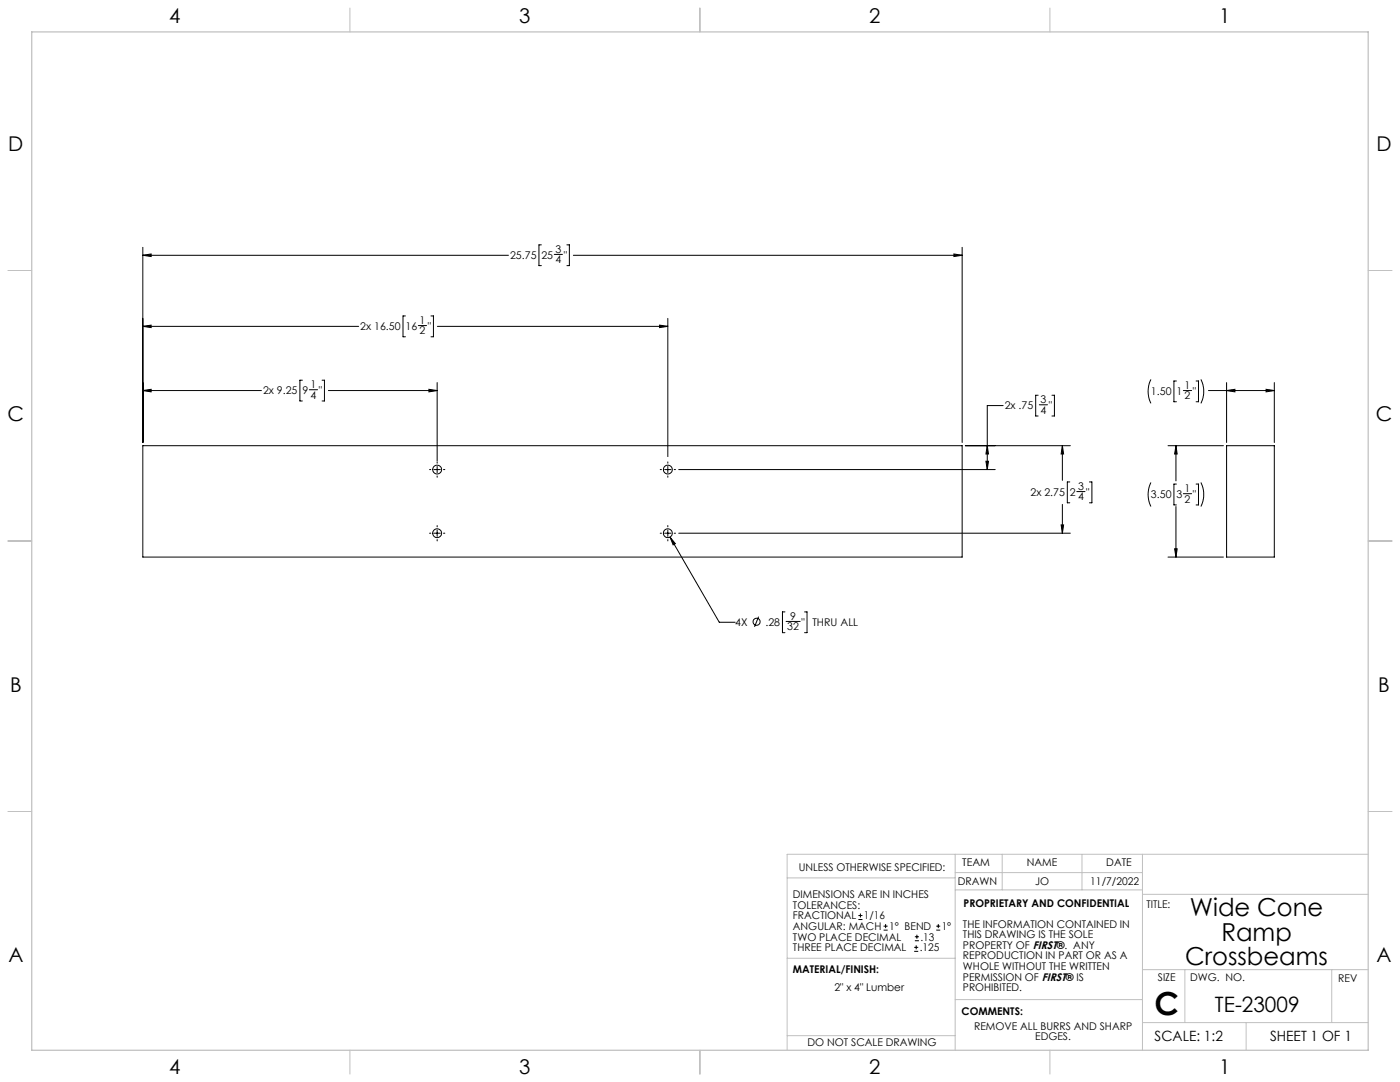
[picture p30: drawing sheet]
<svg xmlns="http://www.w3.org/2000/svg" width="559mm" height="432mm" viewBox="0 0 559 432" stroke-linecap="round" stroke-linejoin="round" font-family="sans-serif">
<defs><g id="words">
<text font-size="12.7" x="460.9" y="405.2">C</text>
<g font-size="9.9">
<text x="474.9" y="365.5">Wide Cone</text>
<text x="487.5" y="375.4">Ramp</text>
<text x="473.1" y="385.2">Crossbeams</text>
</g>
<text font-size="8.5" x="484.9" y="404">TE-23009</text>
<g font-size="8.1">
<text x="67.6" y="9.3">4</text>
<text x="207.3" y="9.3">3</text>
<text x="347" y="9.3">2</text>
<text x="486.7" y="9.3">1</text>
<text x="3.3" y="60.1">D</text>
<text x="549.4" y="60.1">D</text>
<text x="3" y="168">C</text>
<text x="549.1" y="168">C</text>
<text x="4" y="276">B</text>
<text x="550.1" y="276">B</text>
<text x="3.3" y="383.9">A</text>
<text x="549.4" y="383.9">A</text>
<text x="67.6" y="428.4">4</text>
<text x="207.3" y="428.4">3</text>
<text x="347" y="428.4">2</text>
<text x="486.7" y="428.4">1</text>
</g>
<g font-size="5.6">
<text x="460.9" y="415.2">SCALE: 1:2</text>
<text x="507" y="415.2">SHEET 1 OF 1</text>
</g>
<g font-size="4.2">
<text x="221.7" y="100.9">3</text>
<text x="203.6" y="103.2">25.75</text>
<text x="216.1" y="103.2">25</text>
<text x="221.7" y="105.1">4</text>
<text x="225" y="103.2">&quot;</text>
<text x="143.8" y="131.6">2x 16.50</text>
<text x="161.8" y="131.6">16</text>
<text x="167.5" y="129.3">1</text>
<text x="170.7" y="131.6">&quot;</text>
<text x="167.5" y="133.5">2</text>
<text x="124" y="154.9">1</text>
<text x="472.8" y="155.2">1</text>
<text x="105" y="157.2">2x 9.25</text>
<text x="120.7" y="157.2">9</text>
<text x="124" y="159.1">4</text>
<text x="127.2" y="157.2">&quot;</text>
<text x="415.3" y="160.9">3</text>
<text x="459.4" y="157.5">1.50</text>
<text x="469.6" y="157.5">1</text>
<text x="472.8" y="159.4">2</text>
<text x="476.1" y="157.5">&quot;</text>
<text x="401" y="163.2">2x .75</text>
<text x="415.3" y="165.1">4</text>
<text x="418.6" y="163.2">&quot;</text>
<text x="411.3" y="197.8">2x 2.75</text>
<text x="427" y="197.8">2</text>
<text x="430.3" y="195.5">3</text>
<text x="433.6" y="197.8">&quot;</text>
<text x="472.8" y="196.4">1</text>
<text x="430.3" y="199.7">4</text>
<text x="459.4" y="198.7">3.50</text>
<text x="469.6" y="198.7">3</text>
<text x="472.8" y="200.6">2</text>
<text x="476.1" y="198.7">&quot;</text>
<text x="293.4" y="249.7">4X</text>
<text x="305.5" y="249.7">.28</text>
<text x="314.2" y="251.5">32</text>
<text x="315.4" y="247.3">9</text>
<text x="319.9" y="249.7">&quot;</text>
<text x="324.3" y="249.7">THRU ALL</text>
<text x="318.8" y="347.7">UNLESS OTHERWISE SPECIFIED:</text>
<text x="384.1" y="345.5">TEAM</text>
<text x="409.9" y="345.7">NAME</text>
<text x="441.6" y="345.7">DATE</text>
<text x="382.3" y="353.3">DRAWN</text>
<text x="413.2" y="353.3">JO</text>
<text x="435.2" y="353.3">11/7/2022</text>
<text x="316.5" y="358.5">DIMENSIONS ARE IN INCHES</text>
<text x="316.5" y="362.7">TOLERANCES:</text>
<text x="384.6" y="361.9">PROPRIETARY AND CONFIDENTIAL</text>
<text x="457.6" y="362.3">TITLE:</text>
<text x="316.5" y="371.2">ANGULAR: MACH</text>
<text x="316.5" y="366.9">FRACTIONAL</text>
<text x="344.8" y="366.9">1/16</text>
<text x="354.9" y="371.2">1° BEND</text>
<text x="375.9" y="371.2">1°</text>
<text x="384.4" y="370.2">THE INFORMATION CONTAINED IN</text>
<text x="316.5" y="375.4">TWO PLACE DECIMAL</text>
<text x="367.4" y="375.4">.13</text>
<text x="384.4" y="374.4">THIS DRAWING IS THE SOLE</text>
<text x="316.5" y="379.6">THREE PLACE DECIMAL</text>
<text x="367.1" y="379.6">.125</text>
<text x="384.4" y="378.6">PROPERTY OF FIRST®. ANY</text>
<text x="384.4" y="382.9">REPRODUCTION IN PART OR AS A</text>
<text x="316.5" y="388.4">MATERIAL/FINISH:</text>
<text x="384.4" y="387.1">WHOLE WITHOUT THE WRITTEN</text>
<text x="333.1" y="395.6">2&quot; x 4&quot; Lumber</text>
<text x="384.4" y="391.3">PERMISSION OF FIRST® IS</text>
<text x="384.4" y="395.6">PROHIBITED.</text>
<text x="462.2" y="391.3">SIZE</text>
<text x="475.1" y="391.3">DWG. NO.</text>
<text x="534.1" y="391.8">REV</text>
<text x="383.8" y="405.1">COMMENTS:</text>
<text x="388.8" y="410.9">REMOVE ALL BURRS AND SHARP</text>
<text x="322.3" y="417.6">DO NOT SCALE DRAWING</text>
<text x="413.2" y="415.2">EDGES.</text>
</g>
</g></defs>
<g fill="none" stroke="#c0c0c0" stroke-width=".4">
<path d="M139.7 3.2v9.5M279.4 3.2v9.5M419.1 3.2v9.5M3.1 107.9h9.6M546.1 107.9h9.5M3.1 215.9h9.6M546.1 215.9h9.5M3.1 323.8h9.6M546.1 323.8h9.5M314.2 350.3h67M381.2 340.9v78.2M381.2 355.1h74.8"/>
<path d="M381.2 348.2h74.8M400 340.9v14.2M431.9 340.9v14.2M456 340.9v78.2M456 356.9h90.1M546.1 340.9h-231.9v78.2M314.2 382.4h67.2M381.2 398.9h74.8M456 387h90.1M472.9 387v21.1M531.6 387v21.1M139.7 419.1v9.6"/>
<path d="M279.4 419.1v9.6M314.2 413.3h67M419.1 419.1v9.6M456 408.1h90.1M497.4 408.1v11"/>
</g>
<path d="M12.7 12.7h533.4v406.4h-533.4z" fill="none" stroke="#c0c0c0" stroke-width=".5"/>
<g fill="none" stroke="#000" stroke-width=".4">
<path d="M57 98.7v77.9M216.1 97.7h-1v8.3h1M226.3 97.7h1v8.3h-1M384 98.7v77.9M57 101.9h146M57 101.9l3.3-.5v1zM221.2 101.5h3.3M228.8 101.9h155.2M380.8 101.4l3.2 .5-3.2 .5zM57 130.2h86.2M57 130.2l3.3-.4v.9zM161.8 126.1h-.9v8.3h.9"/>
<path d="M167 129.9h3.3M172 126.1h1v8.3h-1M174.6 130.2h92M263.3 129.8l3.3 .4-3.3 .5zM266.6 127.1v55.1M57 155.9h47.4M57 155.9l3.3-.5v1zM120.7 151.7h-1v8.3h1M123.5 155.5h3.3M128.6 151.7h.9v8.3h-.9M131.1 155.9h43.4M171.2 155.4l3.3 .5-3.3 .5z"/>
<path d="M174.5 152.7v31.3M414.4 157.7h-1v8.3h1M419.9 157.7h1v8.3h-1M459.4 151.4a10.7 10.7 0 0 0 0 9.6M469.5 152h-.9v8.3h.9M472.3 155.9h3.3M477.4 152h1v8.3h-1M479.3 151.4a10.7 10.7 0 0 1 0 9.6M482.4 155.9h26.2M489.6 155.9l3.3-.5v1zM489.6 152.7v23.9M505.4 155.4l3.2 .5-3.2 .5z"/>
<path d="M508.6 152.7v23.9M57 177.9h327v44.4h-327zM385.3 177.9h41.9M394.1 177.9l.4 3.3h-1zM400.4 161.9h-6.3v25.5M414.8 161.5h3.3M424 177.9v13.8M424 177.9l.5 3.3h-1zM466.2 177.9h22.1M469.4 177.9v14M469.4 177.9l.5 3.3h-1.1zM489.6 177.9h19v44.4h-19z"/>
<path d="M171.4 187.4h.5M173.2 187.4h2.6M174.5 184.3v.6M174.5 186.1v2.6M174.5 189.9v.6M177 187.4h.6M263.5 187.4h.5M265.3 187.4h2.5M266.6 184.3v.6M266.6 186.1v2.6M266.6 189.9v.6M269.1 187.4h.5"/>
<path d="M270.9 187.4h126.3M393.5 184.1h1l-.4 3.3zM427 192.3h-1v8.4h1M429.8 196.2h3.3M434.8 192.3h1v8.4h-1M459.4 192.5a10.7 10.7 0 0 0 0 9.6M469.5 193.2h-.9v8.3h.9M472.3 197h3.3M477.4 193.2h1v8.3h-1M479.3 192.5a10.7 10.7 0 0 1 0 9.6M171.4 212.8h.5M173.2 212.8h2.6"/>
<path d="M174.5 209.7v.6M174.5 211.5v2.6M174.5 215.3v.6M177 212.8h.6M263.5 212.8h.5M265.3 212.8h2.5M266.6 209.7v.6M266.6 211.5v2.6M266.6 215.3v.6M267.4 214.3l2.2 2.7-.9 .5zM267.4 214.3l19.7 34h6.3M269.1 212.8h.5"/>
<path d="M270.9 212.8h156.3M423.5 209.5h1l-.5 3.3zM424 201.3v11.5M468.8 219h1.1l-.5 3.3zM469.4 202.1v20.2M466.2 222.3h22.1M302.8 246.1l-1.6 4.1M313.3 244.2h-1v8.3h1M313.8 248h5.6M321.1 244.2h1v8.3h-1M342.6 367h1.6M342.6 365.4h1.6"/>
<path d="M343.4 364.6v1.5M352.7 371.2h1.6M352.7 369.6h1.6M353.5 368.8v1.6M364.9 379.7h1.6M364.9 378.1h1.6M365.2 375.4h1.6M365.2 373.8h1.6M365.7 377.3v1.5M366 373v1.6M373.7 371.2h1.6M373.7 369.6h1.6"/>
<path d="M374.5 368.8v1.6"/>
<circle cx="174.5" cy="187.4" r="1.77"/>
<circle cx="266.6" cy="187.4" r="1.77"/>
<circle cx="174.5" cy="212.8" r="1.77"/>
<circle cx="266.6" cy="212.8" r="1.77"/>
<circle cx="302" cy="248.1" r="1.41"/>
</g>
<path d="M57 101.9l3.3-.5v1zM380.8 101.4l3.2 .5-3.2 .5zM57 155.9l3.3-.5v1zM171.2 155.4l3.3 .5-3.3 .5zM267.4 214.3l1.3 3.2 .9-.5zM57 130.2l3.3-.4v.9zM263.3 129.8l3.3 .4-3.3 .5zM393.5 184.1h1l-.4 3.3zM394.1 177.9l.4 3.3h-1zM423.5 209.5h1l-.5 3.3zM424 177.9l.5 3.3h-1zM468.8 219h1.1l-.5 3.3zM469.4 177.9l.5 3.3h-1.1zM489.6 155.9l3.3-.5v1zM505.4 155.4l3.2 .5-3.2 .5z" fill="#000"/>
<use href="#words"/>
</svg>
